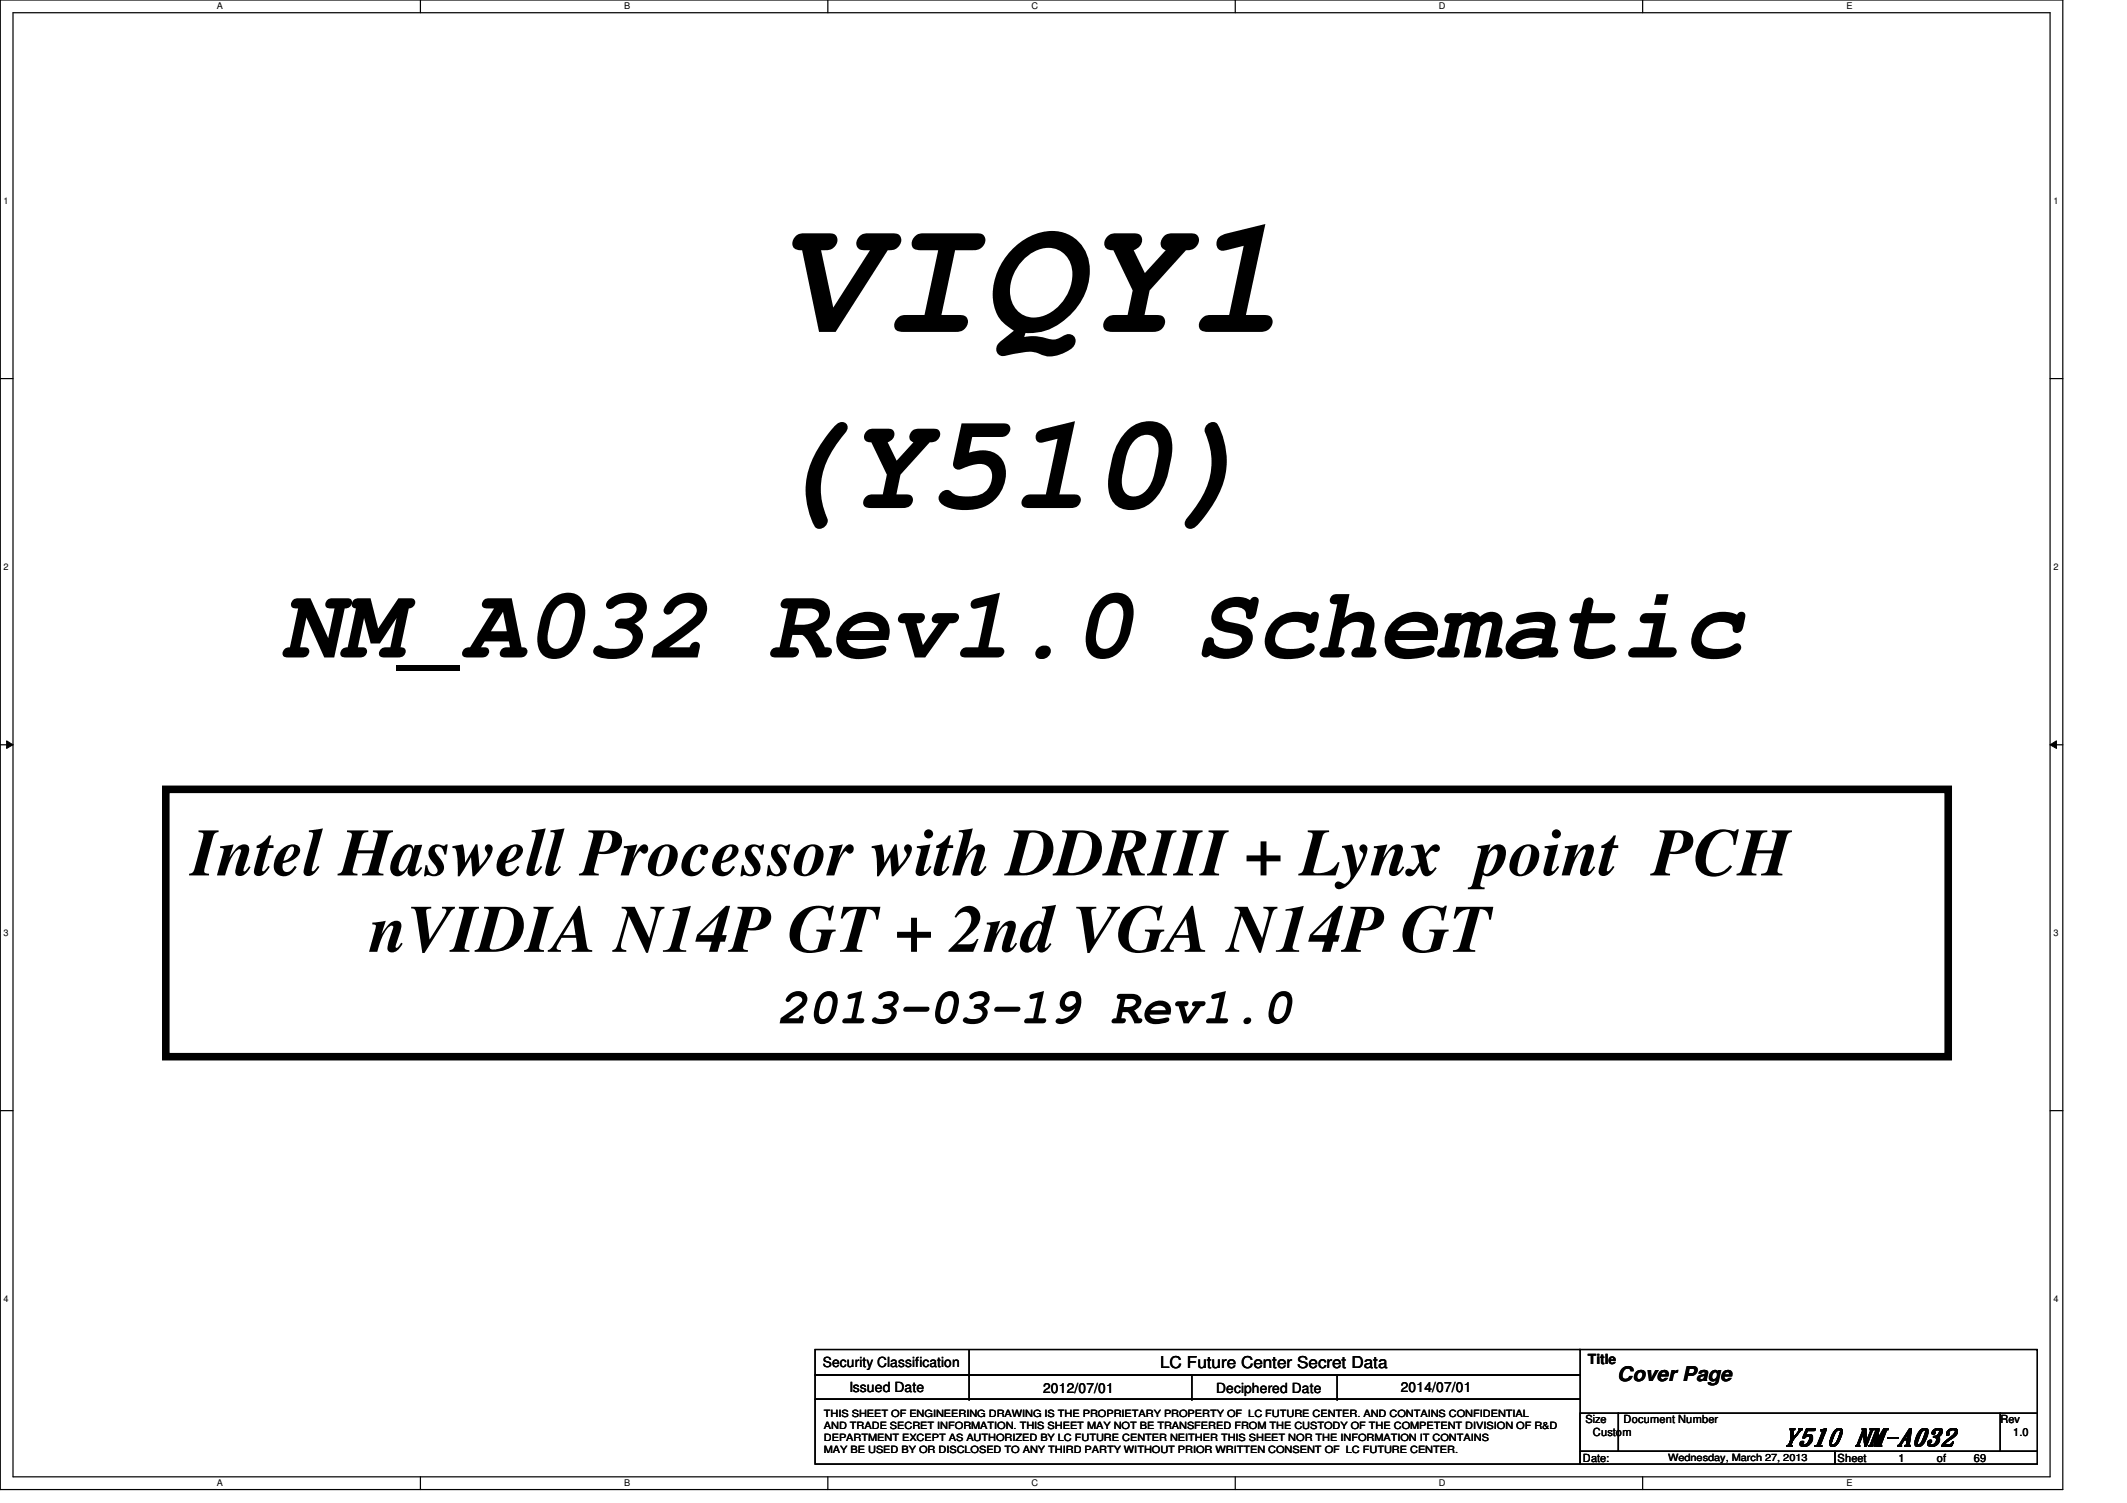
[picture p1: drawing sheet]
<svg xmlns="http://www.w3.org/2000/svg" width="297mm" height="210mm" viewBox="0 0 297 210" stroke-linecap="round" stroke-linejoin="round" font-family="sans-serif">
<defs><g id="words">
<text font-size="23.6" x="108.5" y="46.4">VIQY1</text>
<text font-size="19" x="106.7" y="71">(Y510)</text>
<text font-size="14.2" x="39.2" y="91.8">NM_A032 Rev1.0 Schematic</text>
<g font-size="9.4">
<text x="26.7" y="122.3">Intel Haswell Processor with DDRIII + Lynx point PCH</text>
<text x="51.6" y="132.9">nVIDIA N14P GT + 2nd VGA N14P GT</text>
</g>
<text font-size="7.1" x="108.5" y="142.9">2013-03-19 Rev1.0</text>
<text font-size="3.4" x="249" y="201.8">Y510 NM-A032</text>
<text font-size="2.8" x="225.8" y="192.8">Cover Page</text>
<text font-size="2.3" x="162" y="191.1">LC Future Center Secret Data</text>
<g font-size="1.9">
<text x="114.9" y="191">Security Classification</text>
<text x="221.7" y="190.5">Title</text>
<text x="118.6" y="194.4">Issued Date</text>
<text x="145.7" y="194.5">2012/07/01</text>
<text x="169.8" y="194.5">Deciphered Date</text>
<text x="195.6" y="194.4">2014/07/01</text>
</g>
<g font-size="1.6">
<text x="221.4" y="198.8">Size</text>
<text x="222.5" y="200.6">Custom</text>
<text x="226.7" y="198.8">Document Number</text>
<text x="279.4" y="198.8">Rev</text>
<text x="281.1" y="200.6">1.0</text>
<text x="221.1" y="204.1">Date:</text>
<text x="256.6" y="204.1">Sheet</text>
<text x="265.1" y="204.1">1</text>
<text x="270.5" y="204.1">of</text>
<text x="275.6" y="204.1">69</text>
</g>
<g font-size="1.4">
<text x="115.1" y="198">THIS SHEET OF ENGINEERING DRAWING IS THE PROPRIETARY PROPERTY OF LC FUTURE CENTER. AND CONTAINS CONFIDENTIAL</text>
<text x="115.1" y="199.6">AND TRADE SECRET INFORMATION. THIS SHEET MAY NOT BE TRANSFERED FROM THE CUSTODY OF THE COMPETENT DIVISION OF R&amp;D</text>
<text x="115.1" y="201.3">DEPARTMENT EXCEPT AS AUTHORIZED BY LC FUTURE CENTER NEITHER THIS SHEET NOR THE INFORMATION IT CONTAINS</text>
<text x="115.1" y="202.9">MAY BE USED BY OR DISCLOSED TO ANY THIRD PARTY WITHOUT PRIOR WRITTEN CONSENT OF LC FUTURE CENTER.</text>
<text x="233" y="204">Wednesday, March 27, 2013</text>
</g>
<g font-size="1.3">
<text x="30.3" y="1.3">A</text>
<text x="87.2" y="1.3">B</text>
<text x="144.1" y="1.3">C</text>
<text x="201" y="1.3">D</text>
<text x="257.8" y="1.3">E</text>
<text x=".5" y="28.4">1</text>
<text x="286.8" y="28.4">1</text>
<text x=".5" y="79.5">2</text>
<text x="286.8" y="79.5">2</text>
<text x=".5" y="130.7">3</text>
<text x="286.8" y="130.7">3</text>
<text x=".5" y="181.8">4</text>
<text x="286.8" y="181.8">4</text>
<text x="30.3" y="207.6">A</text>
<text x="87.2" y="207.6">B</text>
<text x="144.1" y="207.6">C</text>
<text x="201" y="207.6">D</text>
<text x="257.8" y="207.6">E</text>
</g>
</g></defs>
<path d="M0 0h288.1v208h-288.1zM1.8 1.8h284.5v204.4h-284.5z" fill="none" stroke="#000" stroke-width=".17"/>
<g fill="#fff">
<path d="M30.3 .2h.8v1.4h-.8z"/>
<path d="M30.3 206.4h.8v1.4h-.8z"/>
</g>
<path d="M58.7 0v1.8M58.7 206.2v1.8" fill="none" stroke="#000" stroke-width=".17"/>
<g fill="#fff">
<path d="M87.2 .2h.8v1.4h-.8z"/>
<path d="M87.2 206.4h.8v1.4h-.8z"/>
</g>
<path d="M115.6 0v1.8M115.6 206.2v1.8" fill="none" stroke="#000" stroke-width=".17"/>
<g fill="#fff">
<path d="M144.1 .2h.8v1.4h-.8z"/>
<path d="M144.1 206.4h.8v1.4h-.8z"/>
</g>
<path d="M172.5 0v1.8M172.5 206.2v1.8" fill="none" stroke="#000" stroke-width=".17"/>
<g fill="#fff">
<path d="M201 .2h.8v1.4h-.8z"/>
<path d="M201 206.4h.8v1.4h-.8z"/>
</g>
<path d="M229.4 0v1.8M229.4 206.2v1.8" fill="none" stroke="#000" stroke-width=".17"/>
<g fill="#fff">
<path d="M257.8 .2h.9v1.4h-.9z"/>
<path d="M257.8 206.4h.9v1.4h-.9z"/>
<path d="M.5 27.3h.7v1.4h-.7z"/>
<path d="M286.8 27.3h.6v1.4h-.6z"/>
<path d="M.5 78.4h.7v1.4h-.7z"/>
<path d="M286.8 78.4h.6v1.4h-.6z"/>
</g>
<path d="M0 52.9h1.8M286.3 52.9h1.8" fill="none" stroke="#000" stroke-width=".17"/>
<g fill="#fff">
<path d="M.5 129.5h.7v1.4h-.7z"/>
<path d="M286.8 129.5h.6v1.4h-.6z"/>
</g>
<path d="M0 104h1.8M286.3 104h1.8" fill="none" stroke="#000" stroke-width=".17"/>
<path d="M.9 103.5l.9 .5-.9 .5zM286.3 104l.9-.5v1z" fill="#000"/>
<path d="M.9 103.5l.9 .5-.9 .5zM286.3 104l.9-.5v1z" fill="none" stroke="#000" stroke-width=".14"/>
<g fill="#fff">
<path d="M.5 180.6h.7v1.4h-.7z"/>
<path d="M286.8 180.6h.6v1.4h-.6z"/>
</g>
<g fill="none" stroke="#000" stroke-width=".17">
<path d="M0 155.1h1.8M286.3 155.1h1.8M113.8 188.5h106.9v3.5h-106.9zM113.8 192h106.9v3.4h-106.9zM113.8 195.4h106.9v9.1h-106.9zM135.3 192h.1M135.3 195.4h.1M135.3 188.5v6.9M166.5 195.4h.1M166.5 192v3.4M186.7 195.4h.1M186.7 192v3.4"/>
<path d="M220.5 188.5h64M220.7 197.4h5.3v5.3h-5.3zM226 197.4h53.4v5.3h-53.4zM279.4 197.4h5.1v5.3h-5.1zM284.5 188.5h.1M284.5 188.5v8.9M220.7 202.7h35.5v1.8h-35.5zM256.2 202.7h28.3v1.8h-28.3z"/>
</g>
<path d="M23.2 110.2h248.9v37.4h-248.9z" fill="none" stroke="#000" stroke-width="1.1"/>
<use href="#words"/>
</svg>
